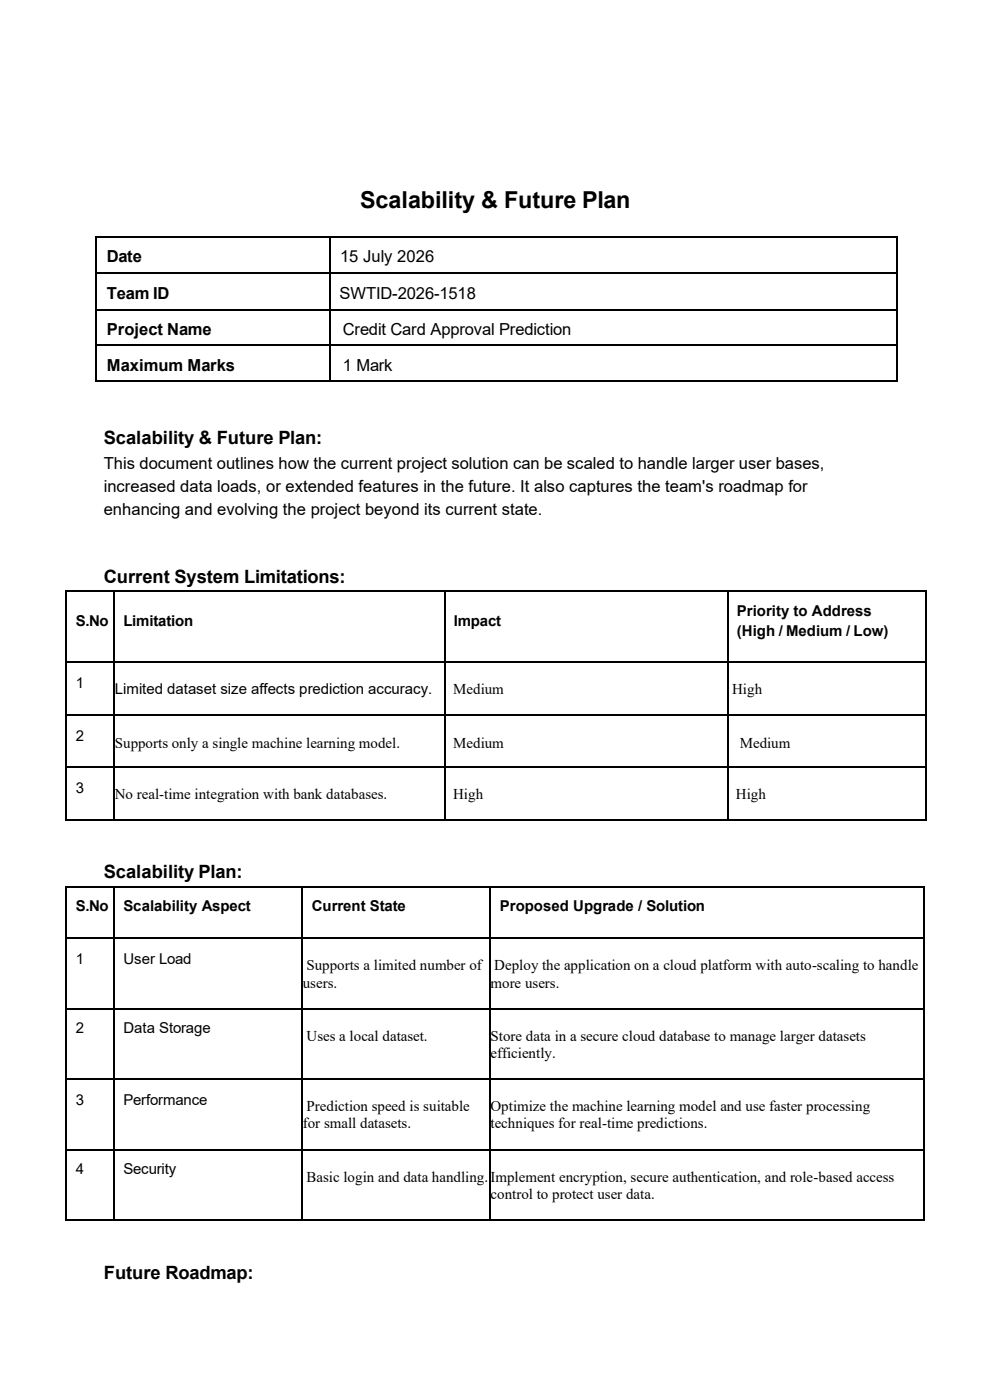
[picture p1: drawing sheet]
<svg xmlns="http://www.w3.org/2000/svg" width="210mm" height="297mm" viewBox="0 0 210 297" stroke-linecap="round" stroke-linejoin="round" font-family="sans-serif">
<defs><g id="words">
<text font-size="5" x="76.4" y="44.1">Scalability &amp; Future Plan</text>
<g font-size="3.9">
<text x="22" y="94.1">Scalability &amp; Future Plan:</text>
<text x="22" y="123.7">Current System Limitations:</text>
<text x="22" y="186.4">Scalability Plan:</text>
<text x="22" y="271.4">Future Roadmap:</text>
</g>
<g font-size="3.5">
<text x="22.7" y="55.7">Date</text>
<text x="72.2" y="55.7">15 July 2026</text>
<text x="22.7" y="63.3">Team ID</text>
<text x="72.1" y="63.3">SWTID-2026-1518</text>
<text x="22.7" y="71">Project Name</text>
<text x="72.7" y="71">Credit Card Approval Prediction</text>
<text x="22.7" y="78.7">Maximum Marks</text>
<text x="72.7" y="78.7">1 Mark</text>
<text x="22" y="99.4">This document outlines how the current project solution can be scaled to handle larger user bases,</text>
<text x="22" y="104.4">increased data loads, or extended features in the future. It also captures the team's roadmap for</text>
<text x="22" y="109.3">enhancing and evolving the project beyond its current state.</text>
</g>
<g font-size="3.2">
<text x="156.4" y="130.7">Priority to Address</text>
<text x="16.1" y="132.8">S.No</text>
<text x="26.2" y="132.8">Limitation</text>
<text x="96.3" y="132.8">Impact</text>
<text x="156.4" y="134.9">(High / Medium / Low)</text>
<text x="16.1" y="146">1</text>
<text x="24.4" y="147.3">Limited dataset size affects prediction accuracy.</text>
<text x="96.2" y="147.3">Medium</text>
<text x="155.4" y="147.3">High</text>
<text x="16.1" y="157.1">2</text>
<text x="24.4" y="158.6">Supports only a single machine learning model.</text>
<text x="96.2" y="158.6">Medium</text>
<text x="157" y="158.6">Medium</text>
<text x="16.1" y="168.2">3</text>
<text x="24.4" y="169.5">No real-time integration with bank databases.</text>
<text x="96.2" y="169.5">High</text>
<text x="156.2" y="169.5">High</text>
<text x="16.1" y="193.4">S.No</text>
<text x="26.2" y="193.4">Scalability Aspect</text>
<text x="66.1" y="193.4">Current State</text>
<text x="106.1" y="193.4">Proposed Upgrade / Solution</text>
<text x="16.1" y="204.5">1</text>
<text x="26.2" y="204.5">User Load</text>
<text x="64.2" y="209.5">users.</text>
<text x="65" y="205.9">Supports a limited number of</text>
<text x="104.1" y="209.5">more users.</text>
<text x="104.9" y="205.9">Deploy the application on a cloud platform with auto-scaling to handle</text>
<text x="16.1" y="219.3">2</text>
<text x="26.2" y="219.3">Data Storage</text>
<text x="65" y="220.8">Uses a local dataset.</text>
<text x="104.1" y="220.8">Store data in a secure cloud database to manage larger datasets</text>
<text x="104.1" y="224.5">efficiently.</text>
<text x="16.1" y="234.4">3</text>
<text x="26.2" y="234.4">Performance</text>
<text x="64.2" y="239.4">for small datasets.</text>
<text x="65" y="235.8">Prediction speed is suitable</text>
<text x="104.1" y="235.8">Optimize the machine learning model and use faster processing</text>
<text x="104.1" y="239.4">techniques for real-time predictions.</text>
<text x="16.1" y="249.2">4</text>
<text x="26.2" y="249.2">Security</text>
<text x="65" y="250.7">Basic login and data handling.</text>
<text x="104.1" y="250.7">Implement encryption, secure authentication, and role-based access</text>
<text x="104.1" y="254.4">control to protect user data.</text>
</g>
</g></defs>
<g fill="#000">
<path d="M20.1 50.1h.4v.3h-.4z" fill-rule="evenodd"/>
<path d="M20.1 50.1h.4v.3h-.4z" fill-rule="evenodd"/>
<path d="M20.1 57.8h.4v.4h-.4z" fill-rule="evenodd"/>
<path d="M69.9 50.1h.3v.3h-.3z" fill-rule="evenodd"/>
<path d="M69.9 57.8h.3v.4h-.3z" fill-rule="evenodd"/>
<path d="M190.2 50.1h.3v.3h-.3z" fill-rule="evenodd"/>
<path d="M190.2 50.1h.3v.3h-.3z" fill-rule="evenodd"/>
<path d="M190.2 57.8h.3v.4h-.3z" fill-rule="evenodd"/>
<path d="M20.1 65.6h.4v.3h-.4z" fill-rule="evenodd"/>
<path d="M20.1 73h.4v.3h-.4z" fill-rule="evenodd"/>
<path d="M69.9 65.6h.3v.3h-.3z" fill-rule="evenodd"/>
<path d="M69.9 73h.3v.3h-.3z" fill-rule="evenodd"/>
<path d="M190.2 65.6h.3v.3h-.3z" fill-rule="evenodd"/>
<path d="M190.2 73h.3v.3h-.3z" fill-rule="evenodd"/>
<path d="M20.1 80.7h.4v.4h-.4z" fill-rule="evenodd"/>
<path d="M20.1 80.7h.4v.4h-.4z" fill-rule="evenodd"/>
<path d="M69.9 80.7h.3v.4h-.3z" fill-rule="evenodd"/>
<path d="M190.2 80.7h.3v.4h-.3z" fill-rule="evenodd"/>
<path d="M190.2 80.7h.3v.4h-.3z" fill-rule="evenodd"/>
<path d="M13.8 125.2h.3v.3h-.3z" fill-rule="evenodd"/>
<path d="M13.8 125.2h.3v.3h-.3z" fill-rule="evenodd"/>
<path d="M24 125.2h.4v.3h-.4z" fill-rule="evenodd"/>
<path d="M94.2 125.2h.3v.3h-.3z" fill-rule="evenodd"/>
<path d="M154.2 125.2h.4v.3h-.4z" fill-rule="evenodd"/>
<path d="M196.2 125.2h.4v.3h-.4z" fill-rule="evenodd"/>
<path d="M196.2 125.2h.4v.3h-.4z" fill-rule="evenodd"/>
<path d="M13.8 140.4h.3v.3h-.3z" fill-rule="evenodd"/>
<path d="M13.8 151.6h.3v.4h-.3z" fill-rule="evenodd"/>
<path d="M24 140.4h.4v.3h-.4z" fill-rule="evenodd"/>
<path d="M24 151.6h.4v.4h-.4z" fill-rule="evenodd"/>
<path d="M94.2 140.4h.3v.3h-.3z" fill-rule="evenodd"/>
<path d="M94.2 151.6h.3v.4h-.3z" fill-rule="evenodd"/>
<path d="M154.2 140.4h.4v.3h-.4z" fill-rule="evenodd"/>
<path d="M154.2 151.6h.4v.4h-.4z" fill-rule="evenodd"/>
<path d="M196.2 140.4h.4v.3h-.4z" fill-rule="evenodd"/>
<path d="M196.2 151.6h.4v.4h-.4z" fill-rule="evenodd"/>
<path d="M13.8 162.6h.3v.3h-.3z" fill-rule="evenodd"/>
<path d="M13.8 173.8h.3v.4h-.3z" fill-rule="evenodd"/>
<path d="M13.8 173.8h.3v.4h-.3z" fill-rule="evenodd"/>
<path d="M24 162.6h.4v.3h-.4z" fill-rule="evenodd"/>
<path d="M24 173.8h.4v.4h-.4z" fill-rule="evenodd"/>
<path d="M94.2 162.6h.3v.3h-.3z" fill-rule="evenodd"/>
<path d="M94.2 173.8h.3v.4h-.3z" fill-rule="evenodd"/>
<path d="M154.2 162.6h.4v.3h-.4z" fill-rule="evenodd"/>
<path d="M154.2 173.8h.4v.4h-.4z" fill-rule="evenodd"/>
<path d="M196.2 162.6h.4v.3h-.4z" fill-rule="evenodd"/>
<path d="M196.2 173.8h.4v.4h-.4z" fill-rule="evenodd"/>
<path d="M196.2 173.8h.4v.4h-.4z" fill-rule="evenodd"/>
<path d="M13.8 188h.3v.3h-.3z" fill-rule="evenodd"/>
<path d="M13.8 188h.3v.3h-.3z" fill-rule="evenodd"/>
<path d="M13.8 198.9h.3v.3h-.3z" fill-rule="evenodd"/>
<path d="M24 188h.4v.3h-.4z" fill-rule="evenodd"/>
<path d="M24 198.9h.4v.3h-.4z" fill-rule="evenodd"/>
<path d="M63.9 188h.3v.3h-.3z" fill-rule="evenodd"/>
<path d="M63.9 198.9h.3v.3h-.3z" fill-rule="evenodd"/>
<path d="M103.7 188h.4v.3h-.4z" fill-rule="evenodd"/>
<path d="M103.7 198.9h.4v.3h-.4z" fill-rule="evenodd"/>
<path d="M195.8 188h.4v.3h-.4z" fill-rule="evenodd"/>
<path d="M195.8 188h.4v.3h-.4z" fill-rule="evenodd"/>
<path d="M195.8 198.9h.4v.3h-.4z" fill-rule="evenodd"/>
<path d="M13.8 213.9h.3v.3h-.3z" fill-rule="evenodd"/>
<path d="M24 213.9h.4v.3h-.4z" fill-rule="evenodd"/>
<path d="M63.9 213.9h.3v.3h-.3z" fill-rule="evenodd"/>
<path d="M103.7 213.9h.4v.3h-.4z" fill-rule="evenodd"/>
<path d="M195.8 213.9h.4v.3h-.4z" fill-rule="evenodd"/>
<path d="M13.8 228.8h.3v.4h-.3z" fill-rule="evenodd"/>
<path d="M24 228.8h.4v.4h-.4z" fill-rule="evenodd"/>
<path d="M63.9 228.8h.3v.4h-.3z" fill-rule="evenodd"/>
<path d="M103.7 228.8h.4v.4h-.4z" fill-rule="evenodd"/>
<path d="M195.8 228.8h.4v.4h-.4z" fill-rule="evenodd"/>
<path d="M13.8 243.8h.3v.3h-.3z" fill-rule="evenodd"/>
<path d="M13.8 258.8h.3v.3h-.3z" fill-rule="evenodd"/>
<path d="M13.8 258.8h.3v.3h-.3z" fill-rule="evenodd"/>
<path d="M24 243.8h.4v.3h-.4z" fill-rule="evenodd"/>
<path d="M24 258.8h.4v.3h-.4z" fill-rule="evenodd"/>
<path d="M63.9 243.8h.3v.3h-.3z" fill-rule="evenodd"/>
<path d="M63.9 258.8h.3v.3h-.3z" fill-rule="evenodd"/>
<path d="M103.7 243.8h.4v.3h-.4z" fill-rule="evenodd"/>
<path d="M103.7 258.8h.4v.3h-.4z" fill-rule="evenodd"/>
<path d="M195.8 243.8h.4v.3h-.4z" fill-rule="evenodd"/>
<path d="M195.8 258.8h.4v.3h-.4z" fill-rule="evenodd"/>
<path d="M195.8 258.8h.4v.3h-.4z" fill-rule="evenodd"/>
</g>
<g fill="none" stroke="#000" stroke-width=".34">
<path d="M20.3 50.4v7.4M20.3 58.2v7.4M20.5 50.3h49.4M20.5 58h49.4M70 50.4v7.4M70 58.2v7.4M70.2 50.3h120M70.2 58h120M190.4 50.4v7.4M190.4 58.2v7.4M20.3 65.9v7.1M20.3 73.3v7.4"/>
<path d="M20.5 65.8h49.4M20.5 73.2h49.4M70 65.9v7.1M70 73.3v7.4M70.2 65.8h120M70.2 73.2h120M190.4 65.9v7.1M190.4 73.3v7.4M20.5 80.9h49.4M70.2 80.9h120M13.9 125.5v14.9M14.1 125.4h9.9"/>
<path d="M24.2 125.5v14.9M24.4 125.4h69.8M94.4 125.5v14.9M94.5 125.4h59.7M154.4 125.5v14.9M154.6 125.4h41.6M196.4 125.5v14.9M13.9 140.7v10.9M13.9 152v10.6M14.1 140.5h9.9M14.1 151.8h9.9M24.2 140.7v10.9"/>
<path d="M24.2 152v10.6M24.4 140.5h69.8M24.4 151.8h69.8M94.4 140.7v10.9M94.4 152v10.6M94.5 140.5h59.7M94.5 151.8h59.7M154.4 140.7v10.9M154.4 152v10.6M154.6 140.5h41.6M154.6 151.8h41.6M196.4 140.7v10.9"/>
<path d="M196.4 152v10.6M13.9 162.9v10.9M14.1 162.8h9.9M14.1 174h9.9M24.2 162.9v10.9M24.4 162.8h69.8M24.4 174h69.8M94.4 162.9v10.9M94.5 162.8h59.7M94.5 174h59.7M154.4 162.9v10.9M154.6 162.8h41.6"/>
<path d="M154.6 174h41.6M196.4 162.9v10.9M13.9 188.3v10.6M13.9 199.2v14.7M14.1 188.2h9.9M14.1 199.1h9.9M24.2 188.3v10.6M24.2 199.2v14.7M24.4 188.2h39.5M24.4 199.1h39.5M64.1 188.3v10.6M64.1 199.2v14.7"/>
<path d="M64.2 188.2h39.5M64.2 199.1h39.5M103.9 188.3v10.6M103.9 199.2v14.7M104.1 188.2h91.7M104.1 199.1h91.7M196 188.3v10.6M196 199.2v14.7M13.9 214.2v14.6M14.1 214h9.9M24.2 214.2v14.6M24.4 214h39.5"/>
<path d="M64.1 214.2v14.6M64.2 214h39.5M103.9 214.2v14.6M104.1 214h91.7M196 214.2v14.6M13.9 229.2v14.6M14.1 229h9.9M24.2 229.2v14.6M24.4 229h39.5M64.1 229.2v14.6M64.2 229h39.5M103.9 229.2v14.6"/>
<path d="M104.1 229h91.7M196 229.2v14.6M13.9 244.1v14.7M14.1 244h9.9M14.1 258.9h9.9M24.2 244.1v14.7M24.4 244h39.5M24.4 258.9h39.5M64.1 244.1v14.7M64.2 244h39.5M64.2 258.9h39.5M103.9 244.1v14.7"/>
<path d="M104.1 244h91.7M104.1 258.9h91.7M196 244.1v14.7"/>
</g>
<use href="#words"/>
</svg>
